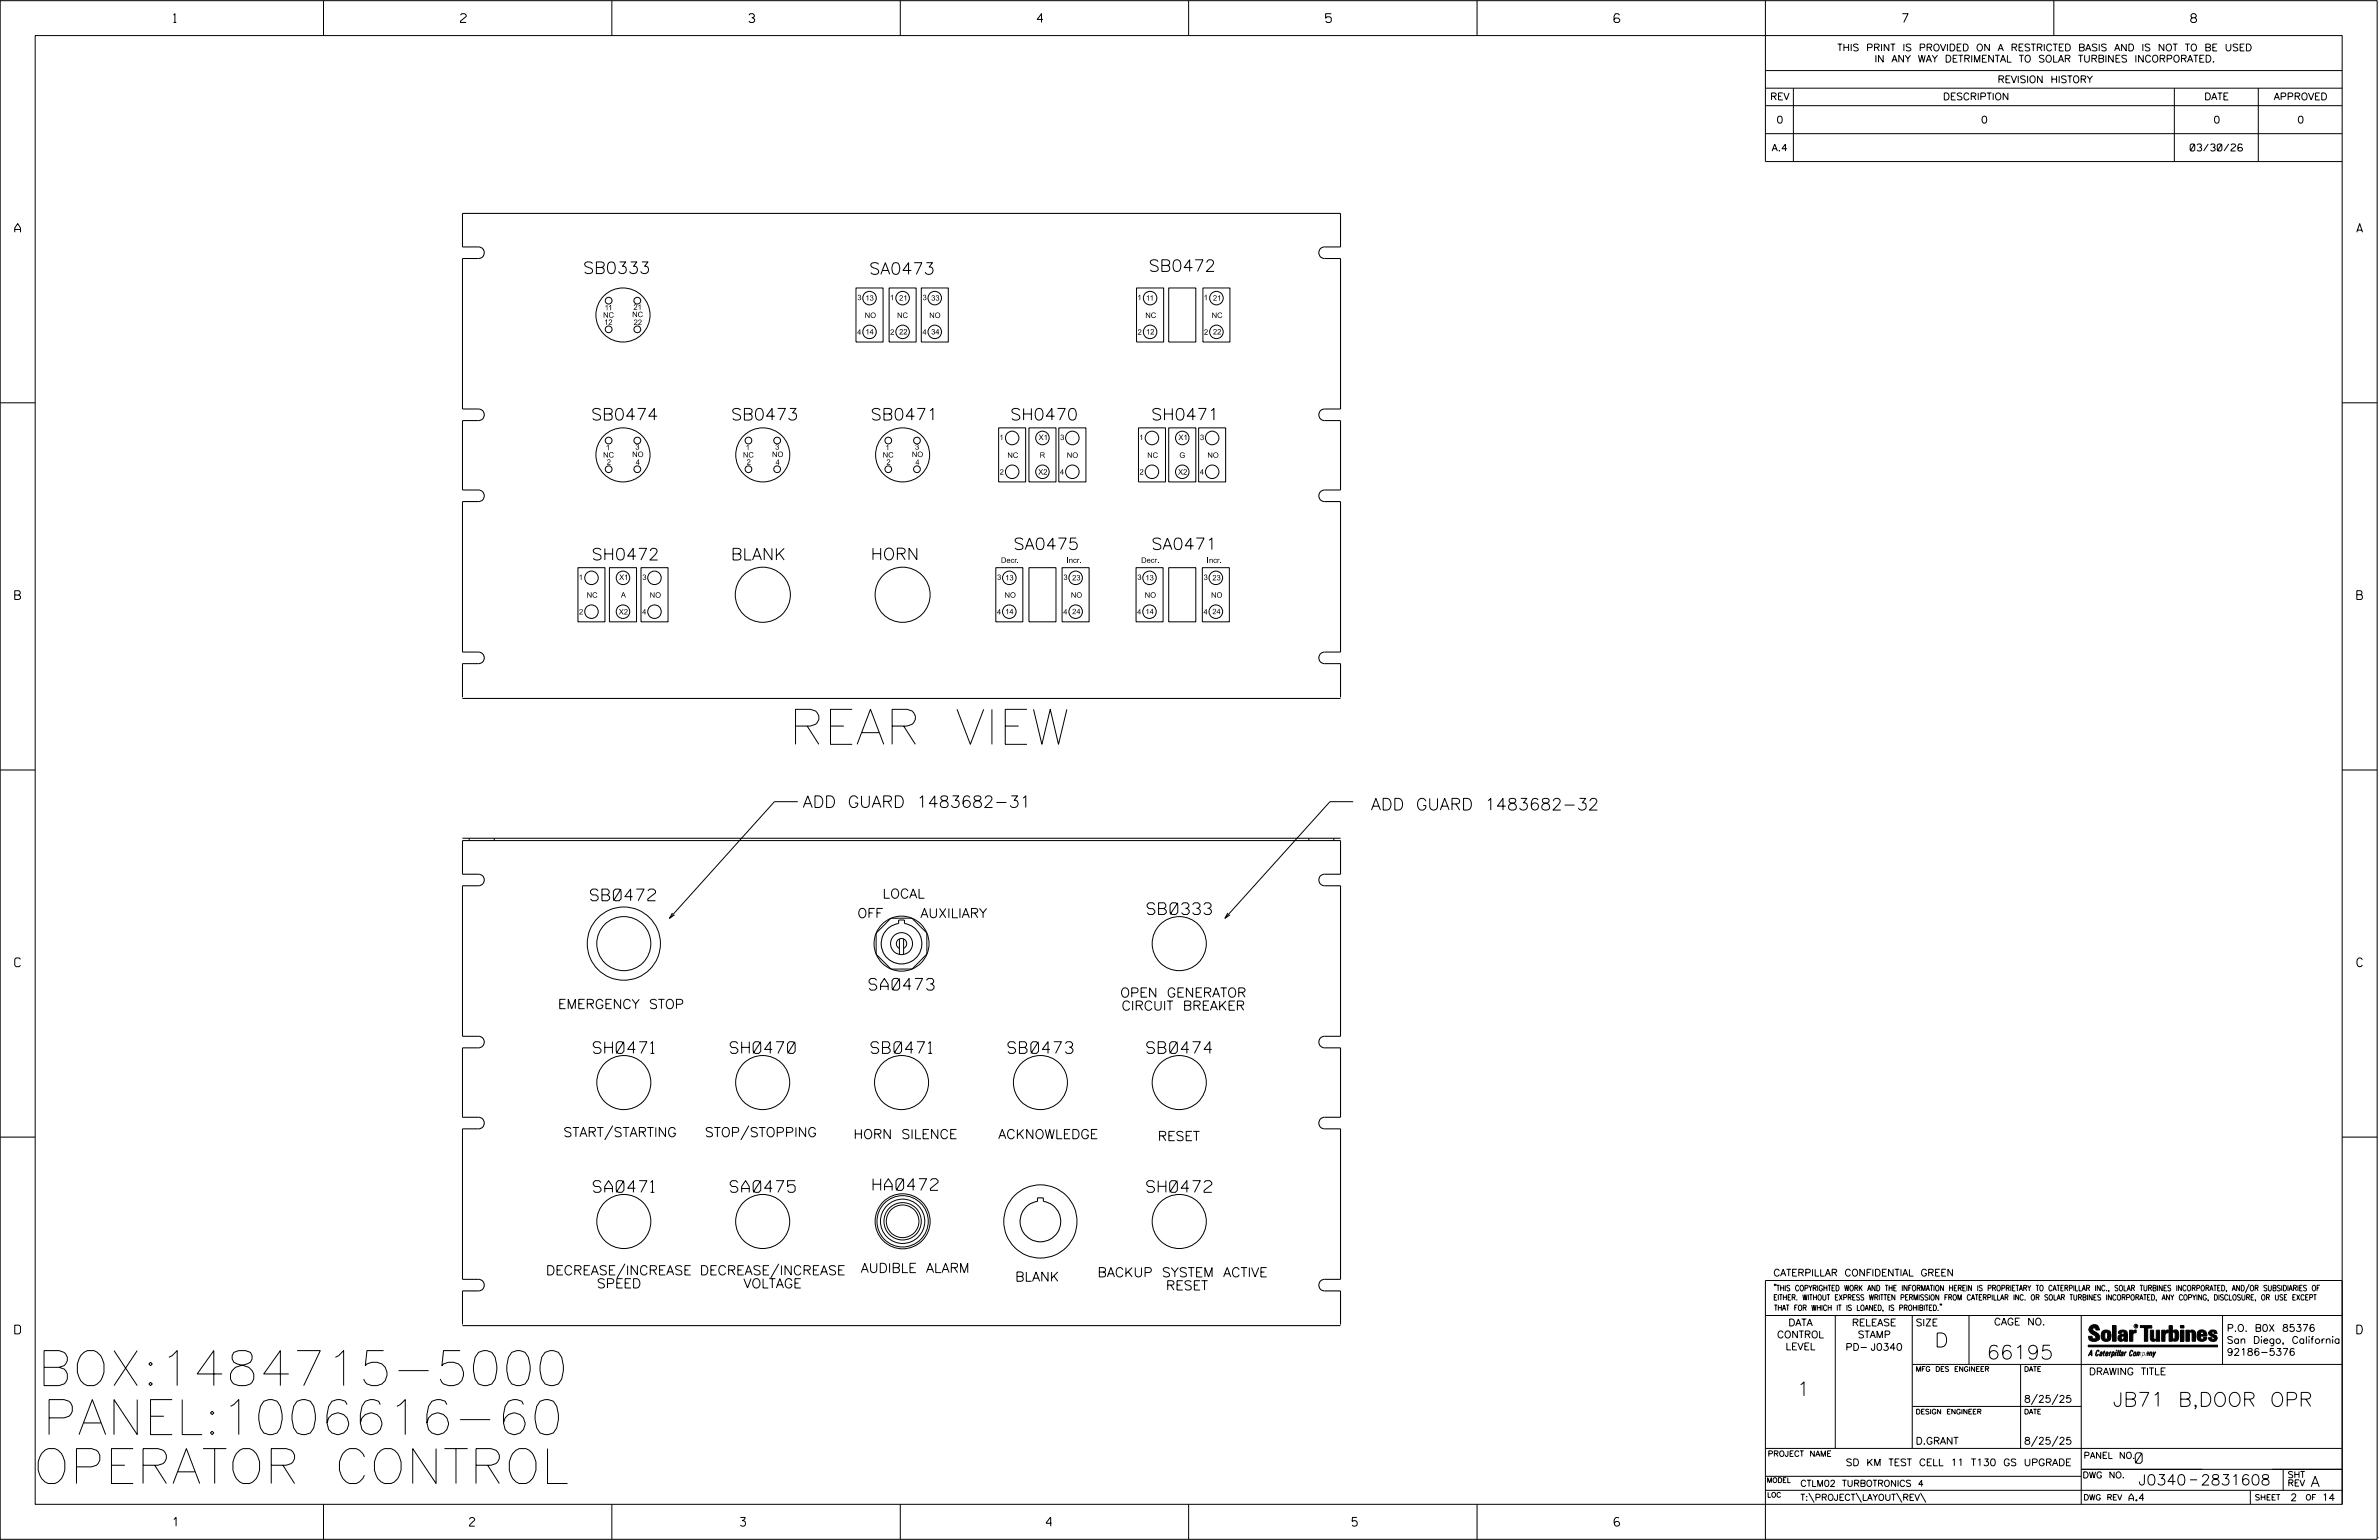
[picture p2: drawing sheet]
<svg xmlns="http://www.w3.org/2000/svg" width="864mm" height="559mm" viewBox="0 0 864 559" stroke-linecap="round" stroke-linejoin="round" font-family="sans-serif">
<defs><g id="words">
<g font-size="12.7">
<text x="286.4" y="270.1">REAR VIEW</text>
<text x="13.6" y="502.8">BOX:1484715-5000</text>
<text x="15.4" y="520.5">PANEL:1006616-60</text>
<text x="12.1" y="538.3">OPERATOR CONTROL</text>
</g>
<g font-size="5.1">
<text x="702.3" y="488.8">D</text>
<text x="721.2" y="493.2">66195</text>
<text x="652.2" y="506.5">1</text>
<text x="767" y="510.3">JB71 B,DOOR OPR</text>
</g>
<g font-size="4.2">
<text x="211.7" y="99.3">SB0333</text>
<text x="315.5" y="99.5">SA0473</text>
<text x="417" y="98.5">SB0472</text>
<text x="214.6" y="152.4">SB0474</text>
<text x="265.4" y="152.4">SB0473</text>
<text x="316.1" y="152.4">SB0471</text>
<text x="366.7" y="152.4">SH0470</text>
<text x="417.9" y="152.4">SH0471</text>
<text x="214.8" y="203.2">SH0472</text>
<text x="265.3" y="203.2">BLANK</text>
<text x="316.1" y="203.1">HORN</text>
<text x="367.9" y="199.4">SA0475</text>
<text x="418" y="199.4">SA0471</text>
<text x="291.4" y="293">ADD GUARD 1483682-31</text>
<text x="497.7" y="293.9">ADD GUARD 1483682-32</text>
<text x="214.4" y="326.8">SB0472</text>
<text x="416.4" y="331.8">SB0333</text>
<text x="315.5" y="359.3">SA0473</text>
<text x="215.4" y="382.2">SH0471</text>
<text x="265.1" y="382.2">SH0470</text>
<text x="316.2" y="382.2">SB0471</text>
<text x="365.9" y="382.2">SB0473</text>
<text x="416.3" y="382.2">SB0474</text>
<text x="316.9" y="431.9">HA0472</text>
<text x="215.4" y="432.6">SA0471</text>
<text x="265.1" y="432.6">SA0475</text>
<text x="416.3" y="432.6">SH0472</text>
</g>
<g font-size="3.8">
<text x="775.1" y="531">0</text>
<text x="776.3" y="538.9">J0340</text>
<text x="798.8" y="538.9">2831608</text>
<text x="838.8" y="539.5">A</text>
</g>
<g font-size="3.4">
<text x="320.4" y="325.9">LOCAL</text>
<text x="311.3" y="333">OFF</text>
<text x="327.3" y="333">AUXILIARY</text>
<text x="406.7" y="361.9">OPEN GENERATOR</text>
<text x="202.6" y="366">EMERGENCY STOP</text>
<text x="407.1" y="366.6">CIRCUIT BREAKER</text>
<text x="204.5" y="412.5">START/STARTING</text>
<text x="255.9" y="412.5">STOP/STOPPING</text>
<text x="309.8" y="413.2">HORN SILENCE</text>
<text x="362.4" y="413.2">ACKNOWLEDGE</text>
<text x="420.3" y="413.9">RESET</text>
<text x="312.5" y="461.8">AUDIBLE ALARM</text>
<text x="198.2" y="462.6">DECREASE/INCREASE</text>
<text x="216.6" y="467.4">SPEED</text>
<text x="254" y="462.6">DECREASE/INCREASE</text>
<text x="269.9" y="467.4">VOLTAGE</text>
<text x="368.5" y="464.9">BLANK</text>
<text x="398.4" y="463.3">BACKUP SYSTEM ACTIVE</text>
<text x="421.3" y="468.1">RESET</text>
</g>
<g font-size="3.2">
<text x="63" y="8.2">1</text>
<text x="167.2" y="8.2">2</text>
<text x="271.8" y="8.2">3</text>
<text x="376.5" y="8.2">4</text>
<text x="481.2" y="8.2">5</text>
<text x="690.6" y="8.2">7</text>
<text x="795.3" y="8.2">8</text>
<text x="5.4" y="84.3">A</text>
<text x="855.5" y="84.3">A</text>
<text x="5.4" y="217.5">B</text>
<text x="855.6" y="217.5">B</text>
<text x="5.4" y="350.8">C</text>
<text x="855.6" y="350.8">C</text>
<text x="5.4" y="484">D</text>
<text x="855.6" y="484">D</text>
<text x="62.8" y="553.8">1</text>
<text x="170.4" y="553.8">2</text>
<text x="268.8" y="553.8">3</text>
<text x="379.8" y="553.8">4</text>
<text x="490.8" y="553.8">5</text>
<text x="585.9" y="553.8">6</text>
</g>
<g font-size="2.5">
<text x="666.9" y="18.5">THIS PRINT IS PROVIDED ON A RESTRICTED BASIS AND IS NOT TO BE USED</text>
<text x="680.5" y="22.6">IN ANY WAY DETRIMENTAL TO SOLAR TURBINES INCORPORATED.</text>
<text x="725.1" y="30">REVISION HISTORY</text>
<text x="642.6" y="36.3">REV</text>
<text x="705.3" y="36.3">DESCRIPTION</text>
<text x="800.2" y="36.3">DATE</text>
<text x="825.4" y="36.3">APPROVED</text>
<text x="644.9" y="44.7">0</text>
<text x="719.1" y="44.7">0</text>
<text x="803.5" y="44.7">0</text>
<text x="834" y="44.7">0</text>
<text x="643.2" y="54.8">A.4</text>
<text x="795.1" y="54.8">03/30/26</text>
<text x="643.8" y="463">CATERPILLAR CONFIDENTIAL GREEN</text>
<text x="645.1" y="485.5">CONTROL</text>
<text x="649.2" y="481.1">DATA</text>
<text x="672.3" y="481.1">RELEASE</text>
<text x="674.4" y="485.5">STAMP</text>
<text x="695.4" y="481.1">SIZE</text>
<text x="723.8" y="480.8">CAGE NO.</text>
<text x="808.4" y="483.1">P.O. B0X 85376</text>
<text x="648.2" y="489.8">LEVEL</text>
<text x="669.9" y="490">PD- J0340</text>
<text x="808.4" y="487.5">San Diego, California</text>
<text x="808.4" y="491.8">92186-5376</text>
<text x="758.3" y="498.9">DRAWING TITLE</text>
<text x="734.8" y="508.9">8/25/25</text>
<text x="695.4" y="524.1">D.GRANT</text>
<text x="734.8" y="524.1">8/25/25</text>
<text x="670" y="531.9">SD KM TEST CELL 11 T130 GS UPGRADE</text>
<text x="772.8" y="544.6">A.4</text>
<text x="831.4" y="544.6">2</text>
<text x="842.9" y="544.6">14</text>
</g>
<g font-size="2.3">
<text x="756.4" y="529.2">PANEL NO.</text>
<text x="653.5" y="539.4">CTLM02 TURBOTRONICS 4</text>
<text x="756" y="536.3">DWG NO.</text>
<text x="830.4" y="539.3">REV</text>
<text x="830.4" y="536.2">SHT</text>
<text x="653.5" y="544.5">T:\PROJECT\LAYOUT\REV\</text>
</g>
<g font-size="2">
<text x="219.5" y="112.6">11</text>
<text x="229.9" y="112.4">21</text>
<text x="311.2" y="108.9">3</text>
<text x="314.2" y="109.1">13</text>
<text x="323" y="108.9">1</text>
<text x="326.4" y="109.1">21</text>
<text x="334.9" y="108.9">3</text>
<text x="338" y="109.1">33</text>
<text x="412.9" y="108.9">1</text>
<text x="416" y="109.1">11</text>
<text x="437" y="108.9">1</text>
<text x="440.3" y="109.1">21</text>
<text x="218.9" y="115.3">NC</text>
<text x="219.3" y="117.9">12</text>
<text x="229.5" y="115.1">NC</text>
<text x="230" y="117.9">22</text>
<text x="313.9" y="115.4">NO</text>
<text x="325.6" y="115.4">NC</text>
<text x="337.3" y="115.4">NO</text>
<text x="415.8" y="115.4">NC</text>
<text x="439.8" y="115.4">NC</text>
<text x="311.2" y="121.5">4</text>
<text x="314.2" y="121.4">14</text>
<text x="323.1" y="121.5">2</text>
<text x="326.4" y="121.4">22</text>
<text x="334.8" y="121.5">4</text>
<text x="338" y="121.4">34</text>
<text x="413" y="121.5">2</text>
<text x="416" y="121.4">12</text>
<text x="437" y="121.5">2</text>
<text x="440.3" y="121.4">22</text>
<text x="362.8" y="159.7">1</text>
<text x="377" y="159.7">X1</text>
<text x="384.8" y="159.7">3</text>
<text x="413.6" y="159.7">1</text>
<text x="427.8" y="159.7">X1</text>
<text x="435.6" y="159.7">3</text>
<text x="218.9" y="166">NC</text>
<text x="219.9" y="163.3">1</text>
<text x="229.5" y="165.8">NO</text>
<text x="230.6" y="163.2">3</text>
<text x="269.7" y="166">NC</text>
<text x="270.7" y="163.3">1</text>
<text x="280.3" y="165.8">NO</text>
<text x="281.4" y="163.2">3</text>
<text x="320.4" y="166">NC</text>
<text x="321.4" y="163.3">1</text>
<text x="331" y="165.8">NO</text>
<text x="332.1" y="163.2">3</text>
<text x="365.7" y="166.1">NC</text>
<text x="377.4" y="166.1">R</text>
<text x="387.3" y="166.1">NO</text>
<text x="416.4" y="166.1">NC</text>
<text x="428.1" y="166.1">G</text>
<text x="438.3" y="166.1">NO</text>
<text x="220.3" y="168.6">2</text>
<text x="230.8" y="168.7">4</text>
<text x="271" y="168.6">2</text>
<text x="281.5" y="168.7">4</text>
<text x="321.8" y="168.6">2</text>
<text x="332.3" y="168.7">4</text>
<text x="362.9" y="172.2">2</text>
<text x="376.9" y="172.2">X2</text>
<text x="384.8" y="172.2">4</text>
<text x="413.6" y="172.2">2</text>
<text x="427.6" y="172.2">X2</text>
<text x="435.5" y="172.2">4</text>
<text x="363.4" y="204.2">Decr.</text>
<text x="387.2" y="204.2">Incr.</text>
<text x="414.2" y="204.2">Decr.</text>
<text x="438.1" y="204.2">Incr.</text>
<text x="210.1" y="210.4">1</text>
<text x="224.8" y="210.4">X1</text>
<text x="233.2" y="210.4">3</text>
<text x="362" y="210.4">3</text>
<text x="364.9" y="210.6">13</text>
<text x="386" y="210.4">3</text>
<text x="389.2" y="210.6">23</text>
<text x="412.9" y="210.4">3</text>
<text x="415.8" y="210.6">13</text>
<text x="436.9" y="210.4">3</text>
<text x="440.1" y="210.6">23</text>
<text x="225.4" y="216.9">A</text>
<text x="210.2" y="223">2</text>
<text x="224.6" y="223">X2</text>
<text x="233.1" y="223">4</text>
<text x="361.9" y="223">4</text>
<text x="364.9" y="222.9">14</text>
<text x="386" y="223">4</text>
<text x="389.2" y="222.9">24</text>
<text x="412.8" y="223">4</text>
<text x="415.8" y="222.9">14</text>
<text x="436.9" y="223">4</text>
<text x="440.1" y="222.9">24</text>
<text x="643.8" y="468.4">&quot;THIS COPYRIGHTED WORK AND THE INFORMATION HEREIN IS PROPRIETARY TO CATERPILLAR INC., SOLAR TURBINES INCORPORATED, AND/OR SUBSIDIARIES OF</text>
<text x="643.8" y="471.8">EITHER. WITHOUT EXPRESS WRITTEN PERMISSION FROM CATERPILLAR INC. OR SOLAR TURBINES INCORPORATED, ANY COPYING, DISCLOSURE, OR USE EXCEPT</text>
<text x="644" y="475.6">THAT FOR WHICH IT IS LOANED, IS PROHIBITED.&quot;</text>
<text x="641.7" y="528.5">PROJECT NAME</text>
<text x="756.3" y="544.3">DWG REV</text>
<text x="818.5" y="544.3">SHEET</text>
<text x="836.9" y="544.3">OF</text>
</g>
<g font-size="1.8">
<text x="695.4" y="497.6">MFG DES ENGINEER</text>
<text x="734.8" y="497.6">DATE</text>
<text x="695.4" y="513.1">DESIGN ENGINEER</text>
<text x="734.8" y="513.1">DATE</text>
<text x="641.3" y="538">MODEL</text>
<text x="641.5" y="543.3">LOC</text>
</g>
<text font-size=".9" x="775.1" y="481.7">R</text>
</g></defs>
<g fill="none" stroke="#000" stroke-width=".36">
<path d="M.1 .2h862.8v558.4h-862.8zM12.8 12.9h837.4v533h-837.4zM117.4 .2v12.7M222.1 .2v12.7M326.8 .2v12.7M431.5 .2v12.7M536.2 .2v12.7M587.9 5.5l-.5-.5h-1l-.5 1v1.7l.5 .4h1l.6-.4v-.6l-.6-.5h-1l-.5 .5M640.9 .2v58.4h209.3M745.6 .2v12.7M640.9 25.6h209.3M640.9 32h209.3"/>
<path d="M640.9 38.3h209.3M651 32v26.6M789.3 32v26.6M819.8 32v26.6M640.9 48.5h209.3M310.7 104.5h9.9v19.6h-9.9zM322.8 104.5h9.8v19.6h-9.8zM334.4 104.5h9.8v19.6h-9.8zM412.6 104.5h9.8v19.6h-9.8zM424.3 104.5h9.8v19.6h-9.8zM436.7 104.5h9.8v19.6h-9.8zM.1 146.2h12.7"/>
<path d="M362.5 155.3h9.8v19.6h-9.8zM373.5 155.3h9.8v19.6h-9.8zM384.4 155.3h9.8v19.6h-9.8zM413.3 155.3h9.8v19.6h-9.8zM424.3 155.3h9.8v19.6h-9.8zM435.1 155.3h9.8v19.6h-9.8zM850.2 146.2h12.7M209.8 206h9.8v19.6h-9.8zM221.2 206h9.9v19.6h-9.9zM232.7 206h9.8v19.6h-9.8zM361.5 206h9.8v19.6h-9.8zM373.5 206h9.8v19.6h-9.8z"/>
<path d="M385.6 206h9.8v19.6h-9.8zM412.4 206h9.8v19.6h-9.8zM424.3 206h9.8v19.6h-9.8zM436.5 206h9.8v19.6h-9.8zM.1 279.4h12.7M850.2 279.4h12.7M289.6 290.9h-8.5l-38 42.3M491.2 290.9h-8.4l-38.1 42.3M244.1 331.3l-1 1.9 1.8-1.2M445.7 331.3l-1 1.9 1.8-1.2M326.5 344.1a1.88 1.88 0 0 1-.7-2.8 1.88 1.88 0 0 1 2.9 0 1.88 1.88 0 0 1-.7 2.8M326.5 340.7v5.6"/>
<path d="M328 340.7v5.6M.1 412.6h12.7M222.4 408.4l-2.9 5.2M271.9 408.4l-2.9 5.2M850.2 412.6h12.7M226.9 458.6l-2.9 5.2M282.7 458.6l-2.9 5.2M640.9 477.3h209.3M644.2 466.1l-.1 .4M644.7 466.1l-.2 .4M666.2 477.3v48.3M694.2 477.3v48.3"/>
<path d="M704.4 473.3l-.1 .4M704.8 473.3l-.1 .4M714.8 477.3v17.8M755.5 477.3v68.6M806.8 477.3v17.8M816.5 466l-1.4 3.1M850.2 464.6h-209.3v94M850.2 464.8v81.1M694.2 495.1h156M733.5 495.1v30.5M758.6 481.4a2.02 2.02 0 0 1 3.1-.1l.5 1.3h-1.3l-.2-.6-.4-.2-.6 .1-.1 .4 .4 .7a2.46 2.46 0 0 1 2.2 2.9 2.83 2.83 0 0 1-3.8 .3l-.3-1.3h1.3l.2 .7 .6 .3 .5-.2 .2-.5-.4-.6-1.9-1.2-.4-.9zM759.2 491.3h-.7l.7-1.2v1.9h.2l-.1-2.1-1.3 2.1 .5-.5h.7"/>
<path d="M761.3 490l.3-.2 .4 .3-.1 .3-.3-.4-.4 .3-.3 1.6h.4l.4-.5-.3 .6-.4 .1-.3-.4zM762.6 490.6l.5-.1-.1 1.4h-.9a.74 .74 0 0 1 .9-.8l-.3 .7-.5 .1 .2-.5 .6-.2v-.5l-.7 .2zM763 483.2a2.17 2.17 0 0 1 3.1 0l.3 1.4-.3 1.5a2.17 2.17 0 0 1-3.1 0l-.3-1.5zM763.6 490.5l.4-.4 .2 .6h-.3l-.3 .9 .2 .4-.3-.1zM764.1 483.7l.5-.4 .4 .3v2.2l-.4 .2-.5-.2zM764.6 491.1l.6 .2v-.7l-.4-.1-.4 .6-.1 .8h.6M764.6 491.1l-.1 .8h.4M764.6 482.6v.8M764.8 490.7l.4 .1v.3h-.6zM765 491.5l-.1 .4zM766 490.5l-.5 1.5zM766 490.8l.4-.3-.4 .4"/>
<path d="M766.9 481h1.3v5.7h-1.3zM767 490.8l.5 .1-.3 .8-.4 .2zM767.3 490.5h-.5l-.5 2M767.3 490.5a.8 .8 0 0 1 .2 1 .8 .8 0 0 1-.9 .4l-.1 .6M767.3 490.5l-.1 .2M768.1 490.5l-.4 1.5zM768.2 489.9h.3l-.1 .2h-.2zM769 489.9l-.5 2.1zM769.7 489.9l-.6 2.1zM770.1 491.4l.5-.3-.5 .8zM770.4 491.9h.1M770.6 491.1l.1-.4-.7 .2 .1-.3 .6-.1 .2 .3-.5 1.1"/>
<path d="M770.6 491.1a.74 .74 0 0 0-.8 .8h.6M771 484.8h-.7l-.3 .6 .4 .7 .5-.3 .1-2.4h-.8l-.1 .4h-1.2a1.71 1.71 0 0 1 1.8-1.3 1.71 1.71 0 0 1 1.6 1.4v2.8h-1.1l-.1-.6M771 484.2l-1.5 .1a1.41 1.41 0 0 0 0 2.4l.5 .1 1.1-.7M771.2 486.1h-.1M771.4 490.5l.1 .3 .4-.3-.9 1.5zM771.5 490.8h.1M773 482.7h1.2v.5l.5-.5 .7-.1v1h-.6l-.5 .4-.1 2.7h-1.2zM773.3 490.3l.6-.4 .4 .2-.1 .4-.3-.4a1.28 1.28 0 0 0-.5 1.8l.6-.4-.1 .4-.8 .1zM774.7 490.8l.5-.3a.88 .88 0 0 1 .2 .9 .88 .88 0 0 1-.7 .7l-.2-.2zM774.8 490.9h.5l-.3 1h-.3l-.2-.2zM775.2 490.5l-.1 .2M776.8 481h4.3v.9h-1.5v4.8h-1.3"/>
<path d="M776.8 490.6l-.8 .2v-.3l-.4 1.5 .8-1.3v1.3l.3-1.2M779.3 491.1h.4M779.6 490.5h.3l-.3 1.4M779.6 490.7h.2l-.1 .4M779.7 491.1l-.1 .4M779.7 491.1l-.4 .2M780.1 492l.4-1.5 .1 .3 .3-.3 .3 .2-.3 1.3v-1.3l-.7 1.3M780.6 482.7h1.2v2.7l.1 .4 .4 .3 .4-.7v-2.7h1.2l.1 4h-1.3v-.5l-1.1 .6-.7-.3-.3-.7zM781.6 492.5l1-2-.8 1.3-.2-1.3-.2 2M784.7 482.7h1.2v.5l.5-.5 .7-.1v1h-.5l-.6 .4-.1 2.7h-1.2zM787.4 481h1.2v2a1.4 1.4 0 0 1 2.2 .2l.1 1.4-.4 1.9-1.5 .1-.4-.5v-1l.5 .9 .5-.3v-2.1l-.5-.4-.5 .7v2.8h-1.2zM791.5 482.7h1.3v4h-1.3z"/>
<path d="M791.5 481h1.3v.9h-1.3zM793.5 482.7h1.3v.4l.7-.5 1.1 .2 .4 .6v3.3h-1.2l-.3-3.4-.7 .2v3.2h-1.3zM794.8 483.1h.1M797.7 483.2a1.92 1.92 0 0 1 2.4-.5 1.92 1.92 0 0 1 1 2.1h-2.3v.8l.6 .5 .5-.3v-.5h1.2a1.83 1.83 0 0 1-2.1 1.4 1.83 1.83 0 0 1-1.5-2.1zM798.8 484.2v.6M799.1 483.4h.6l.2 .8h-1.1zM804.6 482.9a1.84 1.84 0 0 0-2.9 .8 3.3 3.3 0 0 0 2.2 1.9l-.5 .5-.4-.3-.1-.4h-1.2l.1 .6a1.92 1.92 0 0 0 2.9 .4M804.9 483.8h-1.2l-.2-.6-.5 .1-.1 .3 .1 .3 1.8 .9M805.1 488.1h-47.1v.6h47.1M694.2 510.3h61.3M739.6 505.8l-2.2 3.9M747.1 505.8l-2.2 3.9"/>
<path d="M640.9 525.6h209.2M640.9 535.7h114.6M739.6 521.1l-2.2 3.8M747.1 521.1l-2.2 3.8M755.5 533.2h94.7M795 537h2.6M828.8 533.2v7.6M117.4 545.9v12.7M222.1 545.9v12.7M326.8 545.9v12.7M431.5 545.9v12.7M536.2 545.9v12.7"/>
<path d="M640.9 540.8h209.3M656.6 541.7l2 3.5M673.8 541.7l1.9 3.5M688.4 541.7l2 3.5M697.2 541.7l1.9 3.5M816.9 541v4.9M863.5 558h.1"/>
<circle cx="221" cy="109.1" r="1.23"/>
<circle cx="221" cy="119.5" r="1.23"/>
<circle cx="226.2" cy="114.3" r="9.8"/>
<circle cx="231.4" cy="119.5" r="1.23"/>
<circle cx="231.4" cy="109.1" r="1.23"/>
<circle cx="315.6" cy="108.2" r="2.45"/>
<circle cx="327.7" cy="108.2" r="2.45"/>
<circle cx="339.3" cy="108.2" r="2.44"/>
<circle cx="417.5" cy="108.2" r="2.45"/>
<circle cx="441.6" cy="108.2" r="2.45"/>
<circle cx="315.6" cy="120.4" r="2.45"/>
<circle cx="327.7" cy="120.4" r="2.45"/>
<circle cx="339.3" cy="120.4" r="2.44"/>
<circle cx="417.5" cy="120.4" r="2.45"/>
<circle cx="441.6" cy="120.4" r="2.45"/>
<circle cx="221" cy="159.9" r="1.23"/>
<circle cx="231.4" cy="159.9" r="1.23"/>
<circle cx="271.7" cy="159.9" r="1.21"/>
<circle cx="282.1" cy="159.9" r="1.23"/>
<circle cx="322.5" cy="159.9" r="1.22"/>
<circle cx="332.9" cy="159.9" r="1.22"/>
<circle cx="367.4" cy="158.9" r="2.46"/>
<circle cx="378.4" cy="158.9" r="2.45"/>
<circle cx="389.3" cy="158.9" r="2.46"/>
<circle cx="418.2" cy="158.9" r="2.45"/>
<circle cx="429.2" cy="158.9" r="2.46"/>
<circle cx="440" cy="158.9" r="2.46"/>
<circle cx="221" cy="170.3" r="1.23"/>
<circle cx="226.2" cy="165.1" r="9.8"/>
<circle cx="231.4" cy="170.3" r="1.23"/>
<circle cx="271.7" cy="170.3" r="1.21"/>
<circle cx="276.9" cy="165.1" r="9.8"/>
<circle cx="282.1" cy="170.3" r="1.23"/>
<circle cx="322.5" cy="170.3" r="1.22"/>
<circle cx="327.6" cy="165.1" r="9.8"/>
<circle cx="332.9" cy="170.3" r="1.22"/>
<circle cx="367.4" cy="171.2" r="2.46"/>
<circle cx="378.4" cy="171.2" r="2.45"/>
<circle cx="389.3" cy="171.2" r="2.46"/>
<circle cx="418.2" cy="171.2" r="2.45"/>
<circle cx="429.2" cy="171.2" r="2.46"/>
<circle cx="440" cy="171.2" r="2.46"/>
<circle cx="214.7" cy="209.7" r="2.45"/>
<circle cx="226.1" cy="209.7" r="2.45"/>
<circle cx="237.6" cy="209.7" r="2.44"/>
<circle cx="276.9" cy="215.8" r="10"/>
<circle cx="327.7" cy="215.8" r="10"/>
<circle cx="366.4" cy="209.7" r="2.45"/>
<circle cx="390.5" cy="209.7" r="2.45"/>
<circle cx="417.3" cy="209.7" r="2.45"/>
<circle cx="441.4" cy="209.7" r="2.45"/>
<circle cx="214.7" cy="222" r="2.46"/>
<circle cx="226.1" cy="222" r="2.46"/>
<circle cx="237.6" cy="221.9" r="2.45"/>
<circle cx="366.4" cy="222" r="2.46"/>
<circle cx="390.5" cy="222" r="2.46"/>
<circle cx="417.3" cy="222" r="2.46"/>
<circle cx="441.4" cy="222" r="2.46"/>
<circle cx="226.4" cy="342.4" r="9.8"/>
<circle cx="226.5" cy="342.4" r="13.3"/>
<circle cx="327.3" cy="342.4" r="10"/>
<circle cx="327.3" cy="342.4" r="4"/>
<circle cx="428.1" cy="342.4" r="9.8"/>
<circle cx="226.4" cy="392.8" r="9.8"/>
<circle cx="276.9" cy="392.8" r="9.8"/>
<circle cx="327.3" cy="392.8" r="9.8"/>
<circle cx="377.7" cy="392.8" r="9.8"/>
<circle cx="428.1" cy="392.8" r="9.8"/>
<circle cx="226.4" cy="443.2" r="9.8"/>
<circle cx="276.9" cy="443.2" r="9.8"/>
<circle cx="327.7" cy="443.2" r="6.8"/>
<circle cx="327.7" cy="443.2" r="5.9"/>
<circle cx="327.7" cy="443.2" r="9.3"/>
<circle cx="327.7" cy="443.2" r="10"/>
<circle cx="327.7" cy="443.2" r="8"/>
<circle cx="377.7" cy="443.2" r="13.3"/>
<circle cx="428.1" cy="443.2" r="9.8"/>
<circle cx="775.4" cy="481.2" r=".69"/>
</g>
<g fill="#000">
<path d="M768.1 490.5l-.4 1.5zM768.2 489.9h.3l-.1 .2h-.2zM769 489.9l-.5 2.1zM769.7 489.9l-.6 2.1zM791.5 481h1.3v.9h-1.3zM791.5 482.7h1.3v4h-1.3zM758 488.1h47.1v.6h-47.1z"/>
<path d="M213.2 214.9h.2l1.1 1.6v-1.6h.2v2h-.2l-1.1-1.6v1.6h-.2z" fill-rule="evenodd"/>
<path d="M215.3 215.2l.2-.2a.8 .8 0 0 1 1.3 .5h-.3a.66 .66 0 0 0-1-.1 .66 .66 0 0 0 .1 1 .66 .66 0 0 0 1-.2l.2 .1a.96 .96 0 0 1-1.4 .4 .96 .96 0 0 1-.1-1.5z" fill-rule="evenodd"/>
<path d="M236.1 214.9h.2l1 1.6v-1.6h.3v2h-.3l-1-1.6v1.6h-.2z" fill-rule="evenodd"/>
<path d="M238 215.9a.98 .98 0 0 0 1.9 0 .98 .98 0 0 0-1.9 0zM238.2 215.9a.75 .75 0 0 1 1.5 0 .75 .75 0 0 1-1.5 0z" fill-rule="evenodd"/>
<path d="M364.9 214.9h.2l1.1 1.6v-1.6h.2v2h-.3l-1-1.6v1.6h-.2z" fill-rule="evenodd"/>
<path d="M366.8 215.9a.98 .98 0 0 0 1.9 0 .98 .98 0 0 0-1.9 0zM367 215.9a.75 .75 0 0 1 1.5 0 .75 .75 0 0 1-1.5 0z" fill-rule="evenodd"/>
<path d="M388.9 214.9h.3l1 1.6v-1.6h.3v2h-.3l-1-1.6v1.6h-.3z" fill-rule="evenodd"/>
<path d="M390.8 215.9a1 1 0 0 0 2 0 1 1 0 0 0-2 0zM391.1 215.9a.75 .75 0 0 1 1.5 0 .75 .75 0 0 1-1.5 0z" fill-rule="evenodd"/>
<path d="M415.7 214.9h.3l1.1 1.6v-1.6h.2v2h-.2l-1.1-1.6v1.6h-.3z" fill-rule="evenodd"/>
<path d="M417.7 215.9a.98 .98 0 0 0 1.9 0 .98 .98 0 0 0-1.9 0zM417.9 215.9a.75 .75 0 0 1 1.5 0 .75 .75 0 0 1-1.5 0z" fill-rule="evenodd"/>
<path d="M439.8 214.9h.3l1 1.6v-1.6h.3v2h-.3l-1-1.6v1.6h-.3z" fill-rule="evenodd"/>
<path d="M441.7 215.9a1 1 0 0 0 2 0 1 1 0 0 0-2 0zM442 215.9a.75 .75 0 0 1 1.5 0 .75 .75 0 0 1-1.5 0z" fill-rule="evenodd"/>
<path d="M759.2 489.9l-1.2 2.1 .5-.5h.7v.5h.2zM759.2 490.1v1.2h-.7z" fill-rule="evenodd"/>
<path d="M758.6 481.4a2.02 2.02 0 0 1 3.1-.1l.5 1.3h-1.3l-.2-.6-.4-.2-.6 .1-.1 .4 .4 .7a2.46 2.46 0 0 1 2.2 2.9 2.83 2.83 0 0 1-3.8 .3l-.3-1.3h1.3l.2 .7 .6 .3 .5-.2 .2-.5-.4-.6-1.9-1.2-.4-.9z" fill-rule="evenodd"/>
<path d="M761.3 490l.3-.2 .4 .3-.1 .3-.3-.4-.4 .3-.3 1.6h.4l.4-.5-.3 .6-.4 .1-.3-.4z" fill-rule="evenodd"/>
<path d="M762.6 490.6l.5-.1-.1 1.4h-.9a.74 .74 0 0 1 .9-.8l-.6 .3-.2 .5 .5-.1 .3-.6v-.5l-.7 .2z" fill-rule="evenodd"/>
<path d="M763.6 490.5l.4-.4 .2 .6h-.3l-.3 .9 .2 .4-.3-.1z" fill-rule="evenodd"/>
<path d="M764.8 490.5l.5 .3-.1 .5h-.6l.6-.2v-.3l-.4-.1-.3 1.2h.4l.3-.4-.6 .6-.3-.2v-.4z" fill-rule="evenodd"/>
<path d="M763 483.2a2.17 2.17 0 0 1 3.1 0l.3 1.4-.3 1.5a2.17 2.17 0 0 1-3.1 0l-.3-1.5zM764.1 483.7v2.1l.5 .2 .4-.2v-2.2l-.4-.3z" fill-rule="evenodd"/>
<path d="M766 490.5v.3l.4-.1-.4 .2-.5 1.1z" fill-rule="evenodd"/>
<path d="M766.8 490.5l-.5 2 .3-.6a.71 .71 0 0 0 .9-.5 .71 .71 0 0 0-.4-.9zM767 490.8l.5 .1-.3 .8-.4 .2z" fill-rule="evenodd"/>
<path d="M766.9 481h1.3v5.7h-1.3z" fill-rule="evenodd"/>
<path d="M770.1 490.6l.6-.1 .2 .3-.4 1.2-.5 .1-.2-.5 .3-.5h.5l-.7 .5v.3l.4-.1 .4-.9-.5-.2-.2 .2z" fill-rule="evenodd"/>
<path d="M769.4 482.8l-.5 1h1.2l.1-.4h.8v.8l-1.5 .1a1.41 1.41 0 0 0 0 2.4l.5 .1 1.1-.7 .1 .6h1.1v-2.8a1.79 1.79 0 0 0-2.4-1.2zM770.3 484.8h.7l-.1 1-.5 .3-.4-.7z" fill-rule="evenodd"/>
<path d="M771.4 490.5l.1 .3 .4-.3-.9 1.5z" fill-rule="evenodd"/>
<path d="M773 482.7h1.2v.5l.5-.5 .7-.1v1h-.6l-.5 .4-.1 2.7h-1.2z" fill-rule="evenodd"/>
<path d="M773.3 490.3l.6-.4 .4 .2-.1 .4-.3-.4a1.28 1.28 0 0 0-.5 1.8l.6-.4-.3 .5h-.6z" fill-rule="evenodd"/>
<path d="M774.7 490.8l-.2 1.1h.7a.96 .96 0 0 0 0-1.4zM774.8 490.9h.5l-.1 .6-.5 .4-.2-.2z" fill-rule="evenodd"/>
<path d="M776 490.5v.3l.4-.3 .2 .3 .7-.2-.3 1.4v-1.3l-.6 1.3v-1.3l-.8 1.3z" fill-rule="evenodd"/>
<path d="M776.8 481h4.3v.9h-1.5v4.8h-1.3v-4.8h-1.5z" fill-rule="evenodd"/>
<path d="M777.9 490.5l-.5 2 .3-.6a.71 .71 0 0 0 .9-.5 .71 .71 0 0 0-.4-.9zM778.1 490.8l.3-.1 .1 .4-.5 .8-.2-.5z" fill-rule="evenodd"/>
<path d="M779.3 490.6l.6-.1-.3 1.5-.7-.1a.67 .67 0 0 1 .8-.8l-.6 .3-.1 .5 .4-.1 .4-.9-.4-.2-.3 .2z" fill-rule="evenodd"/>
<path d="M780.5 490.5l.1 .3 .3-.3 .3 .2-.3 1.3v-1.3l-.8 1.3z" fill-rule="evenodd"/>
<path d="M780.6 482.7h1.2v2.7l.1 .4 .4 .3 .4-.7v-2.7h1.2l.1 4h-1.3v-.5l-1.1 .6-.7-.3-.3-.7z" fill-rule="evenodd"/>
<path d="M781.6 490.5l.2 1.3 .8-1.3-1.2 2z" fill-rule="evenodd"/>
<path d="M784.7 482.7h1.2v.5l.5-.5 .7-.1v1h-.5l-.6 .4-.1 2.7h-1.2z" fill-rule="evenodd"/>
<path d="M787.4 481h1.2v2a1.4 1.4 0 0 1 2.2 .2l.1 1.4-.4 1.9-1.5 .1-.4-.5v-1l.5 .9 .5-.3v-2.1l-.5-.4-.5 .7v2.8h-1.2z" fill-rule="evenodd"/>
<path d="M793.5 482.7h1.3v.4a1.29 1.29 0 0 1 2.2 .3v3.3h-1.2l-.3-3.4-.7 .2v3.2h-1.3z" fill-rule="evenodd"/>
<path d="M797.7 483.2a1.92 1.92 0 0 1 2.4-.5 1.92 1.92 0 0 1 1 2.1h-2.3v.8l.6 .5 .5-.3v-.5h1.2a1.83 1.83 0 0 1-2.1 1.4 1.83 1.83 0 0 1-1.5-2.1zM799.1 483.4l-.3 .8h1.1l-.2-.8z" fill-rule="evenodd"/>
<path d="M801.9 483.2a1.94 1.94 0 0 1 3 .1v.5h-1.2l-.2-.6-.5 .1-.1 .3 .1 .3 1.8 .9a1.2 1.2 0 0 1 .1 1.3 1.2 1.2 0 0 1-1.2 .7l-1.6-.4-.4-1h1.2l.1 .4 .4 .3 .5-.5a3.3 3.3 0 0 1-2.2-1.9z" fill-rule="evenodd"/>
<circle cx="761.4" cy="492" r=".07"/>
<circle cx="762.2" cy="485.1" r=".07"/>
<circle cx="769.3" cy="492" r=".07"/>
<circle cx="773.1" cy="486.7" r=".07"/>
<circle cx="791.5" cy="486.7" r=".07"/>
<circle cx="791.5" cy="481" r=".07"/>
<circle cx="794.8" cy="486.7" r=".07"/>
</g>
<path d="M167.9 253v-12.2h5.8a2.1 2.1 0 0 0 2.1-2.1 2.1 2.1 0 0 0-2.1-2.1h-5.8v-54.6h5.8a2.1 2.1 0 0 0 2.1-2.1 2.1 2.1 0 0 0-2.1-2.1h-5.8v-25.2h5.8a2.1 2.1 0 0 0 2.1-2.1 2.1 2.1 0 0 0-2.1-2.1h-5.8v-54.6h5.8a2.1 2.1 0 0 0 2.1-2.1 2.1 2.1 0 0 0-2.1-2.1h-5.8v-12.2h318.7v12.2h-5.8a2.1 2.1 0 0 0-2 2.1 2.1 2.1 0 0 0 2 2.1h5.8v54.6h-5.8a2.1 2.1 0 0 0-2 2.1 2.1 2.1 0 0 0 2 2.1h5.8v25.2h-5.8a2.1 2.1 0 0 0-2 2.1 2.1 2.1 0 0 0 2 2.1h5.8v54.6h-5.8a2.1 2.1 0 0 0-2 2.1 2.1 2.1 0 0 0 2 2.1h5.8v12.2M167.9 253.4h318.7M167.9 304.2h318.7M170.3 304.2v.8M179.4 304.2v.8M475.1 304.2v.8M484.2 304.2v.8M321.9 337.3a7.4 7.4 0 0 1 4.3-2.2v-1.3h2.1v1.3a7.4 7.4 0 0 1 5.9 9.8 7.4 7.4 0 0 1-10.8 3.8 7.4 7.4 0 0 1-1.5-11.4zM372.3 438.1a7.2 7.2 0 0 1 4.3-2.2v-1.2h2.1v1.2a7.4 7.4 0 0 1 5.9 9.9 7.4 7.4 0 0 1-10.9 3.7 7.4 7.4 0 0 1-1.4-11.4zM167.9 480.6v-12.2h5.8a2.1 2.1 0 0 0 2.1-2.1 2.1 2.1 0 0 0-2.1-2.1h-5.8v-54.6h5.8a2.1 2.1 0 0 0 2.1-2.1 2.1 2.1 0 0 0-2.1-2.1h-5.8v-25.2h5.8a2.1 2.1 0 0 0 2.1-2.1 2.1 2.1 0 0 0-2.1-2.1h-5.8v-54.6h5.8a2.1 2.1 0 0 0 2.1-2.1 2.1 2.1 0 0 0-2.1-2.1h-5.8v-12.2h318.7v12.2h-5.8a2.1 2.1 0 0 0-2 2.1 2.1 2.1 0 0 0 2 2.1h5.8v54.6h-5.8a2.1 2.1 0 0 0-2 2.1 2.1 2.1 0 0 0 2 2.1h5.8v25.2h-5.8a2.1 2.1 0 0 0-2 2.1 2.1 2.1 0 0 0 2 2.1h5.8v54.6h-5.8a2.1 2.1 0 0 0-2 2.1 2.1 2.1 0 0 0 2 2.1h5.8v12.2M167.9 481h318.7" fill="none" stroke="#000" stroke-width=".38"/>
<use href="#words"/>
</svg>
